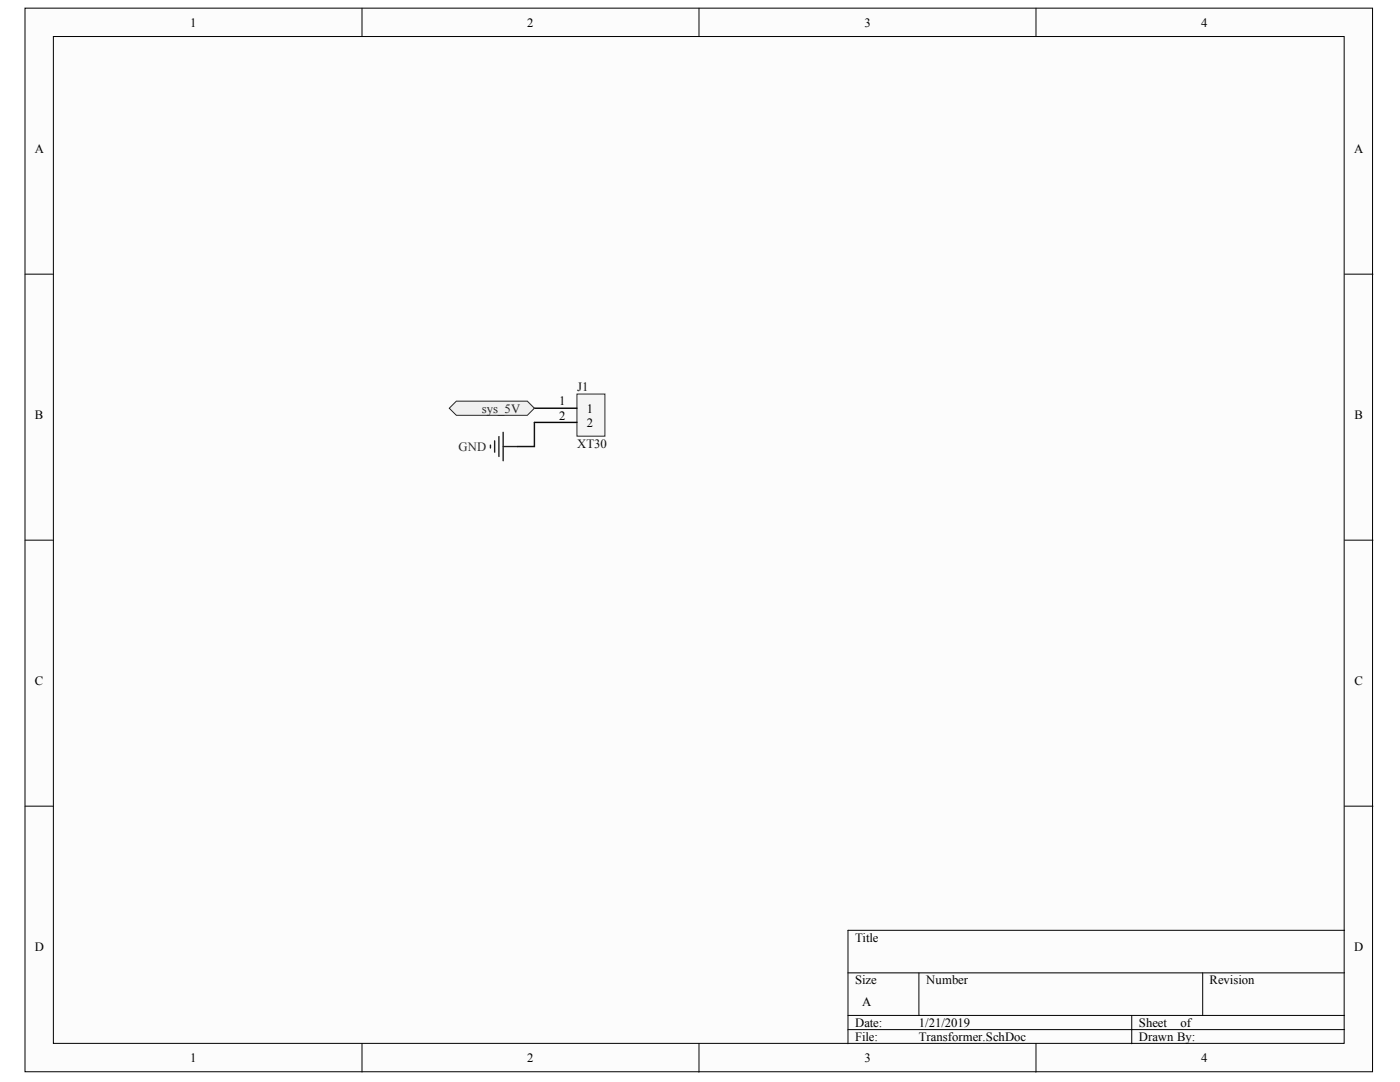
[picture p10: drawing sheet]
<svg xmlns="http://www.w3.org/2000/svg" width="279mm" height="216mm" viewBox="0 0 279 216" stroke-linecap="round" stroke-linejoin="round" font-family="sans-serif">
<defs><g id="words">
<g font-size="2.5">
<text x="38" y="5.3">1</text>
<text x="105.2" y="5.3">2</text>
<text x="172.5" y="5.3">3</text>
<text x="239.7" y="5.3">4</text>
<text x="6.9" y="30.4">A</text>
<text x="270.2" y="30.4">A</text>
<text x="6.9" y="83.5">B</text>
<text x="111.6" y="80.9">1</text>
<text x="111.6" y="83.8">2</text>
<text x="117.1" y="82.3">1</text>
<text x="270.3" y="83.5">B</text>
<text x="117.1" y="85.1">2</text>
<text x="6.9" y="136.6">C</text>
<text x="270.3" y="136.6">C</text>
<text x="6.9" y="189.7">D</text>
<text x="170.6" y="187.9">Title</text>
<text x="270.2" y="189.7">D</text>
<text x="170.6" y="196.4">Size</text>
<text x="184.8" y="196.4">Number</text>
<text x="241.4" y="196.4">Revision</text>
<text x="172.1" y="200.7">A</text>
<text x="170.6" y="204.9">Date:</text>
<text x="170.6" y="207.7">File:</text>
<text x="183.4" y="204.9">1/21/2019</text>
<text x="183.4" y="207.7">Transformer.SchDoc</text>
<text x="227.3" y="204.9">Sheet</text>
<text x="227.3" y="207.7">Drawn By:</text>
<text x="235.6" y="204.9">of</text>
<text x="38" y="212">1</text>
<text x="105.2" y="212">2</text>
<text x="172.5" y="212">3</text>
<text x="239.7" y="212">4</text>
</g>
<g font-size="2.5" fill="#262626">
<text x="96.1" y="82.3">sys_5V</text>
<text x="91.5" y="89.9">GND</text>
</g>
<g font-size="2.5" fill="#0e0e0e">
<text x="115.2" y="78.1">J1</text>
<text x="115.2" y="89.4">XT30</text>
</g>
</g></defs>
<g fill="#fcfcfc" stroke="#000" stroke-width=".2">
<path d="M5 1.6h268.9v212.3h-268.9z"/>
<path d="M10.7 7.3h257.6v200.9h-257.6z"/>
</g>
<g fill="none" stroke="#000" stroke-width=".2">
<path d="M72.2 1.6v5.7M139.5 1.6v5.7M206.8 1.6v5.7M5 54.7h5.7M268.3 54.7h5.7M5 107.8h5.7M268.3 107.8h5.7M5 160.9h5.7M268.3 160.9h5.7M169.2 194.1h99.1M183.4 194.1v8.5M240 194.1v8.5"/>
<path d="M268.3 185.6h-99.1v22.7M72.2 208.3v5.6M139.5 208.3v5.6M169.2 202.6h99.1M169.2 205.4h99.1M206.8 208.3v5.6M225.9 202.6v5.7"/>
</g>
<path d="M115.1 78.6h5.6v8.4h-5.6z" fill="#f5f5f5" stroke="#262626" stroke-width=".2"/>
<path d="M106.6 81.5h8.5M106.6 84.3h8.5" fill="none" stroke="#000" stroke-width=".28"/>
<path d="M97.9 88.8v.6M98.7 88v2.2M99.6 87.1v4M100.4 86.3v5.6M100.4 89.1h2.9" fill="none" stroke="#262626" stroke-width=".28"/>
<path d="M89.7 81.5l1.4-1.5h14.1l1.4 1.5-1.4 1.4h-14.1z" fill-rule="evenodd" fill="#f0f0f0" stroke="#262626" stroke-width=".2"/>
<path d="M106.6 84.3v4.8h-3.3" fill="none" stroke="#0e0e0e" stroke-width=".28"/>
<use href="#words"/>
</svg>
